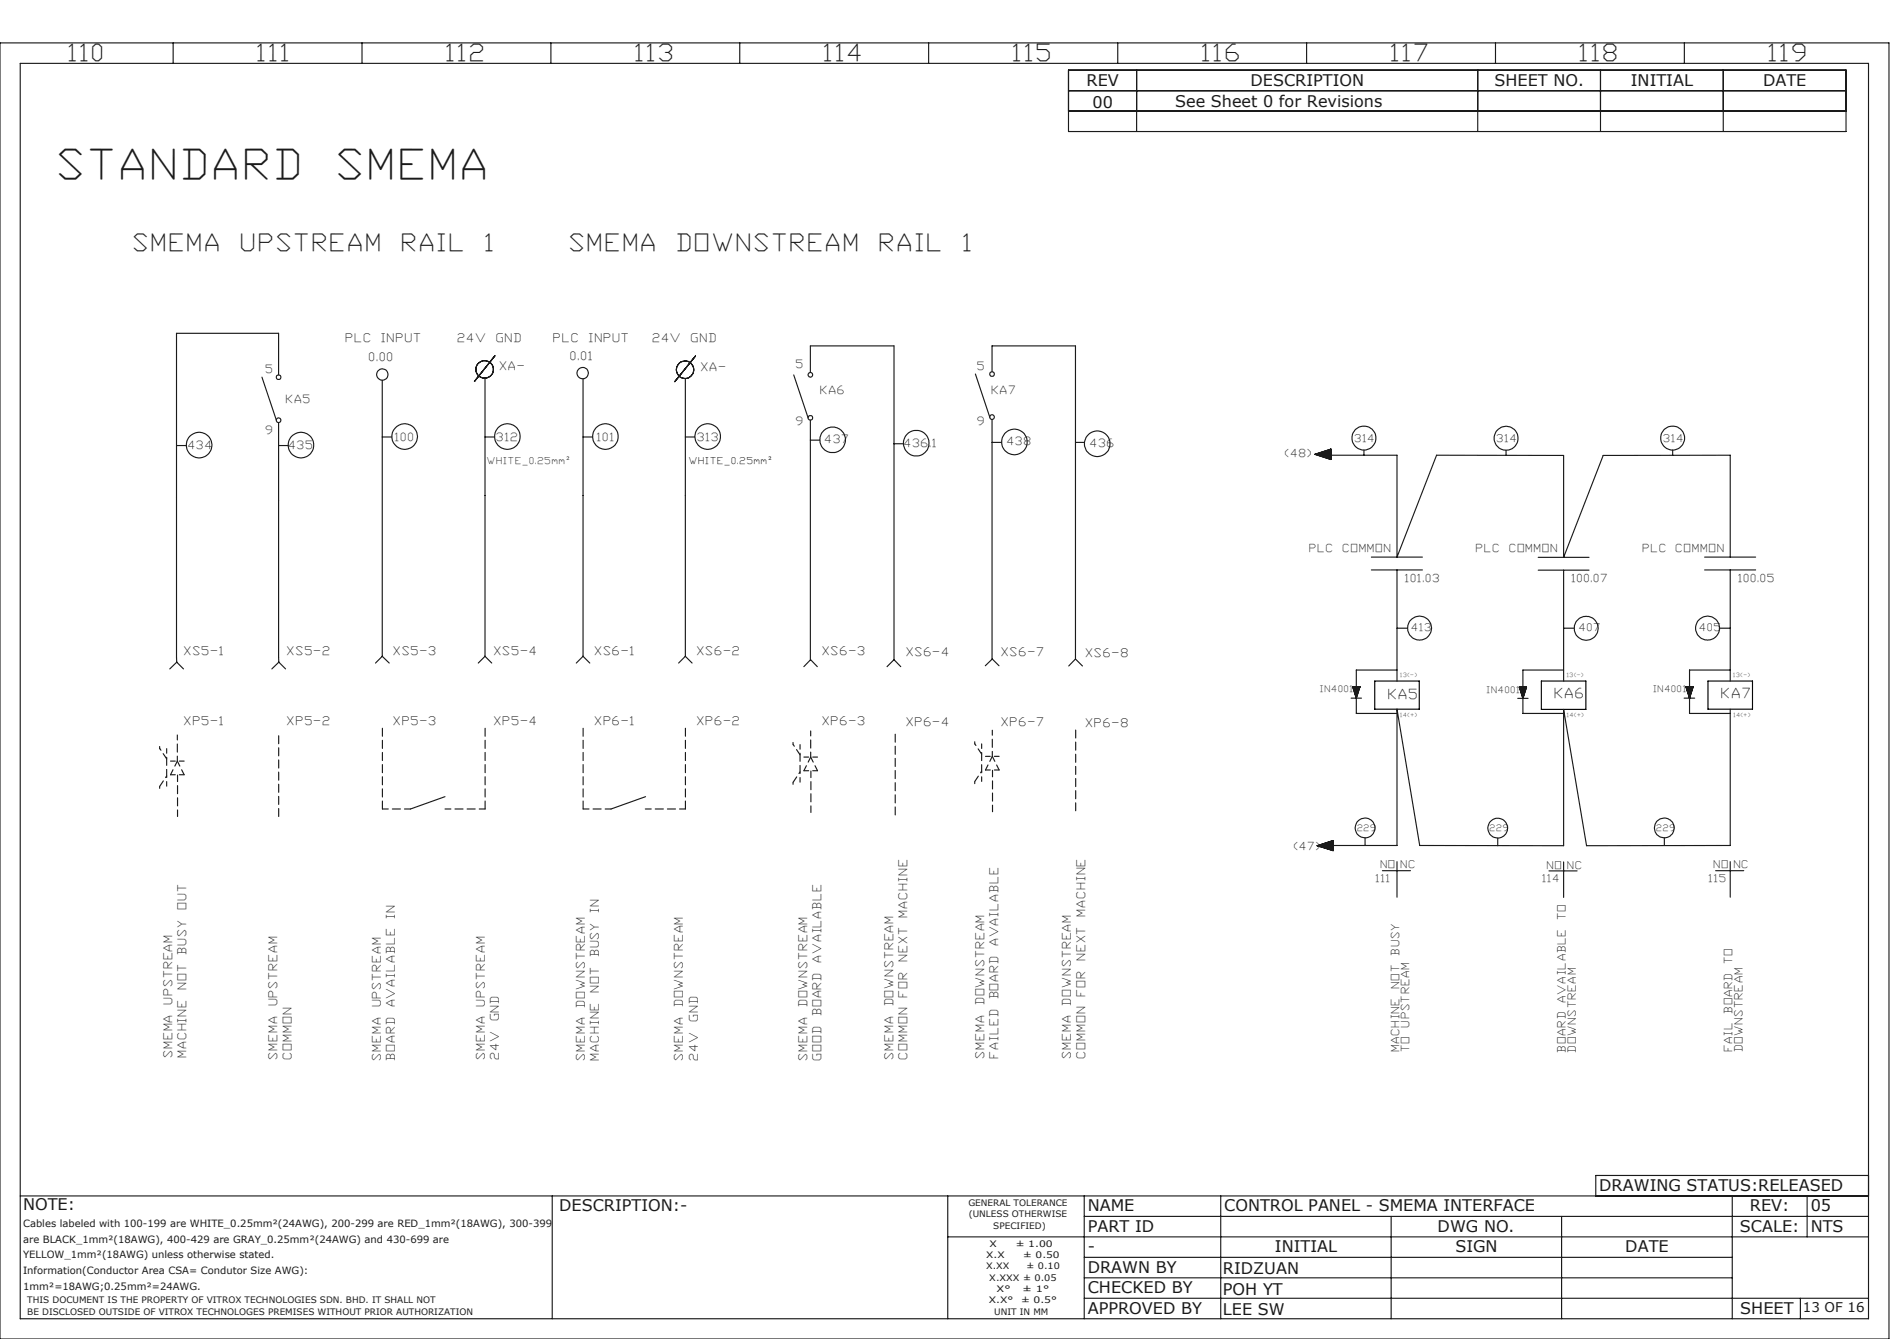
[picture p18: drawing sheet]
<svg xmlns="http://www.w3.org/2000/svg" width="297mm" height="210mm" viewBox="0 0 297 210" stroke-linecap="round" stroke-linejoin="round" font-family="sans-serif">
<defs><g id="words">
<g font-size="6.3" fill="#191924">
<text x="9.4" y="28.1">STANDARD</text>
<text x="53.3" y="28.1">SMEMA</text>
</g>
<g font-size="3.7" fill="#191924">
<text x="21.1" y="39.4">SMEMA</text>
<text x="38" y="39.4">UPSTREAM</text>
<text x="63.2" y="39.4">RAIL</text>
<text x="76.3" y="39.4">1</text>
<text x="89.5" y="39.4">SMEMA</text>
<text x="106.4" y="39.4">DOWNSTREAM</text>
<text x="138.2" y="39.4">RAIL</text>
<text x="151.3" y="39.4">1</text>
</g>
<g font-size="3.6" fill="#191924">
<text x="10.9" y="9.6">110</text>
<text x="40.5" y="9.6">111</text>
<text x="70.2" y="9.6">112</text>
<text x="99.8" y="9.6">113</text>
<text x="129.4" y="9.6">114</text>
<text x="159.1" y="9.6">115</text>
<text x="188.7" y="9.6">116</text>
<text x="218.3" y="9.6">117</text>
<text x="248" y="9.6">118</text>
<text x="277.6" y="9.6">119</text>
</g>
<g font-size="2.5" fill="#191924">
<text x="170.5" y="13.4">REV</text>
<text x="171.4" y="17">00</text>
<text x="184.4" y="16.8">See Sheet 0 for Revisions</text>
<text x="196.2" y="13.4">DESCRIPTION</text>
<text x="234.5" y="13.4">SHEET NO.</text>
<text x="255.9" y="13.4">INITIAL</text>
<text x="276.6" y="13.4">DATE</text>
<text x="3.6" y="189.7">NOTE:</text>
<text x="87.7" y="190">DESCRIPTION:-</text>
<text x="170.7" y="190">NAME</text>
<text x="192.1" y="190">CONTROL PANEL - SMEMA INTERFACE</text>
<text x="250.9" y="186.8">DRAWING STATUS:RELEASED</text>
<text x="274.6" y="190">REV:</text>
<text x="284.1" y="190">05</text>
<text x="170.7" y="193.2">PART ID</text>
<text x="170.7" y="196.4">-</text>
<text x="200" y="196.4">INITIAL</text>
<text x="225.6" y="193.2">DWG NO.</text>
<text x="228.3" y="196.4">SIGN</text>
<text x="255" y="196.4">DATE</text>
<text x="273" y="193.2">SCALE:</text>
<text x="284.1" y="193.2">NTS</text>
<text x="170.7" y="199.6">DRAWN BY</text>
<text x="170.7" y="202.8">CHECKED BY</text>
<text x="191.9" y="203.1">POH YT</text>
<text x="191.9" y="199.9">RIDZUAN</text>
<text x="170.7" y="206">APPROVED BY</text>
<text x="191.9" y="206.3">LEE SW</text>
<text x="273" y="206">SHEET</text>
</g>
<g font-size="2.1" fill="#191924">
<text x="217.9" y="109.6">KA5</text>
<text x="244" y="109.4">KA6</text>
<text x="270.2" y="109.4">KA7</text>
<text x="282.9" y="205.7">13 OF 16</text>
</g>
<g font-size="1.8" fill="#191924">
<text x="54.3" y="53.7">PLC</text>
<text x="59.9" y="53.7">INPUT</text>
<text x="71.9" y="53.7">24V</text>
<text x="77.9" y="53.7">GND</text>
<text x="86.9" y="53.7">PLC</text>
<text x="92.5" y="53.7">INPUT</text>
<text x="102.5" y="53.7">24V</text>
<text x="108.5" y="53.7">GND</text>
<text x="41.8" y="58.5">5</text>
<text x="58" y="56.6">0.00</text>
<text x="78.5" y="58">XA-</text>
<text x="89.6" y="56.5">0.01</text>
<text x="110" y="58.2">XA-</text>
<text x="125" y="57.7">5</text>
<text x="153.4" y="58.1">5</text>
<text x="45" y="63.2">KA5</text>
<text x="128.8" y="61.8">KA6</text>
<text x="155.7" y="61.7">KA7</text>
<text x="29.6" y="70.4">434</text>
<text x="41.8" y="68.1">9</text>
<text x="45.4" y="70.4">435</text>
<text x="62.1" y="69.1">100</text>
<text x="78" y="69.1">312</text>
<text x="93.8" y="69.1">101</text>
<text x="109.5" y="69.1">313</text>
<text x="125" y="66.6">9</text>
<text x="129.5" y="69.4">437</text>
<text x="141.9" y="70">436.1</text>
<text x="153.4" y="66.6">9</text>
<text x="158.1" y="69.7">438</text>
<text x="171.1" y="70">436</text>
<text x="28.9" y="102.7">XS5-1</text>
<text x="45.1" y="102.7">XS5-2</text>
<text x="61.8" y="102.7">XS5-3</text>
<text x="77.6" y="102.7">XS5-4</text>
<text x="93.4" y="102.7">XS6-1</text>
<text x="109.4" y="102.7">XS6-2</text>
<text x="129.1" y="102.8">XS6-3</text>
<text x="142.3" y="102.9">XS6-4</text>
<text x="157.2" y="102.9">XS6-7</text>
<text x="170.4" y="103.1">XS6-8</text>
<text x="28.9" y="113.6">XP5-1</text>
<text x="45.1" y="113.6">XP5-2</text>
<text x="61.8" y="113.6">XP5-3</text>
<text x="77.6" y="113.6">XP5-4</text>
<text x="93.4" y="113.6">XP6-1</text>
<text x="109.4" y="113.6">XP6-2</text>
<text x="129.1" y="113.8">XP6-3</text>
<text x="142.3" y="113.9">XP6-4</text>
<text x="157.2" y="113.9">XP6-7</text>
<text x="170.4" y="114.1">XP6-8</text>
<text x="29.2" y="142.6" transform="rotate(-90 29.2 142.6)">OUT</text>
<text x="62" y="143.9" transform="rotate(-90 62 143.9)">IN</text>
<text x="94" y="143" transform="rotate(-90 94 143)">IN</text>
<text x="142.3" y="143.8" transform="rotate(-90 142.3 143.8)">MACHINE</text>
<text x="170.3" y="143.6" transform="rotate(-90 170.3 143.6)">MACHINE</text>
<text x="29.2" y="149.6" transform="rotate(-90 29.2 149.6)">BUSY</text>
<text x="94" y="150" transform="rotate(-90 94 150)">BUSY</text>
<text x="156.6" y="148.2" transform="rotate(-90 156.6 148.2)">AVAILABLE</text>
<text x="29.2" y="155.1" transform="rotate(-90 29.2 155.1)">NOT</text>
<text x="94" y="155.6" transform="rotate(-90 94 155.6)">NOT</text>
<text x="128.8" y="150.9" transform="rotate(-90 128.8 150.9)">AVAILABLE</text>
<text x="142.3" y="150.7" transform="rotate(-90 142.3 150.7)">NEXT</text>
<text x="170.3" y="150.6" transform="rotate(-90 170.3 150.6)">NEXT</text>
<text x="27" y="157.4" transform="rotate(-90 27 157.4)">UPSTREAM</text>
<text x="43.5" y="157.7" transform="rotate(-90 43.5 157.7)">UPSTREAM</text>
<text x="59.7" y="157.8" transform="rotate(-90 59.7 157.8)">UPSTREAM</text>
<text x="62" y="157.8" transform="rotate(-90 62 157.8)">AVAILABLE</text>
<text x="76.1" y="157.7" transform="rotate(-90 76.1 157.7)">UPSTREAM</text>
<text x="78.3" y="160" transform="rotate(-90 78.3 160)">GND</text>
<text x="91.7" y="157.9" transform="rotate(-90 91.7 157.9)">DOWNSTREAM</text>
<text x="107.1" y="157.8" transform="rotate(-90 107.1 157.8)">DOWNSTREAM</text>
<text x="109.5" y="160.1" transform="rotate(-90 109.5 160.1)">GND</text>
<text x="126.6" y="157.8" transform="rotate(-90 126.6 157.8)">DOWNSTREAM</text>
<text x="128.8" y="159.2" transform="rotate(-90 128.8 159.2)">BOARD</text>
<text x="140.1" y="157.7" transform="rotate(-90 140.1 157.7)">DOWNSTREAM</text>
<text x="142.3" y="156.3" transform="rotate(-90 142.3 156.3)">FOR</text>
<text x="154.4" y="157.5" transform="rotate(-90 154.4 157.5)">DOWNSTREAM</text>
<text x="156.6" y="156.6" transform="rotate(-90 156.6 156.6)">BOARD</text>
<text x="168" y="157.5" transform="rotate(-90 168 157.5)">DOWNSTREAM</text>
<text x="170.3" y="156.2" transform="rotate(-90 170.3 156.2)">FOR</text>
<text x="27" y="165.8" transform="rotate(-90 27 165.8)">SMEMA</text>
<text x="29.2" y="165.8" transform="rotate(-90 29.2 165.8)">MACHINE</text>
<text x="43.5" y="166" transform="rotate(-90 43.5 166)">SMEMA</text>
<text x="45.7" y="166" transform="rotate(-90 45.7 166)">COMMON</text>
<text x="59.7" y="166.2" transform="rotate(-90 59.7 166.2)">SMEMA</text>
<text x="62" y="166.2" transform="rotate(-90 62 166.2)">BOARD</text>
<text x="76.1" y="166.1" transform="rotate(-90 76.1 166.1)">SMEMA</text>
<text x="78.3" y="166.1" transform="rotate(-90 78.3 166.1)">24V</text>
<text x="91.7" y="166.2" transform="rotate(-90 91.7 166.2)">SMEMA</text>
<text x="94" y="166.2" transform="rotate(-90 94 166.2)">MACHINE</text>
<text x="107.1" y="166.2" transform="rotate(-90 107.1 166.2)">SMEMA</text>
<text x="109.5" y="166.2" transform="rotate(-90 109.5 166.2)">24V</text>
<text x="126.6" y="166.2" transform="rotate(-90 126.6 166.2)">SMEMA</text>
<text x="128.8" y="166.2" transform="rotate(-90 128.8 166.2)">GOOD</text>
<text x="140.1" y="166" transform="rotate(-90 140.1 166)">SMEMA</text>
<text x="142.3" y="166" transform="rotate(-90 142.3 166)">COMMON</text>
<text x="154.4" y="165.9" transform="rotate(-90 154.4 165.9)">SMEMA</text>
<text x="156.6" y="165.9" transform="rotate(-90 156.6 165.9)">FAILED</text>
<text x="168" y="165.9" transform="rotate(-90 168 165.9)">SMEMA</text>
<text x="170.3" y="165.9" transform="rotate(-90 170.3 165.9)">COMMON</text>
</g>
<g font-size="1.7" fill="#191924">
<text x="201.7" y="71.7">(48)</text>
<text x="205.5" y="86.6">PLC</text>
<text x="210.7" y="86.6">COMMON</text>
<text x="231.7" y="86.6">PLC</text>
<text x="236.9" y="86.6">COMMON</text>
<text x="257.8" y="86.6">PLC</text>
<text x="263" y="86.6">COMMON</text>
<text x="220.5" y="91.3">101.03</text>
<text x="246.7" y="91.3">100.07</text>
<text x="272.8" y="91.3">100.05</text>
<text x="203.1" y="133.2">(47)</text>
<text x="219.5" y="149.7" transform="rotate(-90 219.5 149.7)">BUSY</text>
<text x="245.6" y="144.1" transform="rotate(-90 245.6 144.1)">TO</text>
<text x="219.5" y="154.9" transform="rotate(-90 219.5 154.9)">NOT</text>
<text x="271.8" y="151" transform="rotate(-90 271.8 151)">TO</text>
<text x="221.1" y="161" transform="rotate(-90 221.1 161)">UPSTREAM</text>
<text x="245.6" y="157.1" transform="rotate(-90 245.6 157.1)">AVAILABLE</text>
<text x="271.8" y="158.8" transform="rotate(-90 271.8 158.8)">BOARD</text>
<text x="219.5" y="164.9" transform="rotate(-90 219.5 164.9)">MACHINE</text>
<text x="221.1" y="164.9" transform="rotate(-90 221.1 164.9)">TO</text>
<text x="245.6" y="164.9" transform="rotate(-90 245.6 164.9)">BOARD</text>
<text x="247.3" y="164.9" transform="rotate(-90 247.3 164.9)">DOWNSTREAM</text>
<text x="271.8" y="164.9" transform="rotate(-90 271.8 164.9)">FAIL</text>
<text x="273.4" y="164.9" transform="rotate(-90 273.4 164.9)">DOWNSTREAM</text>
</g>
<g font-size="1.6" fill="#191924">
<text x="212.6" y="69.4">314</text>
<text x="234.9" y="69.4">314</text>
<text x="261" y="69.4">314</text>
<text x="221.5" y="98.9">413</text>
<text x="247.8" y="98.9">407</text>
<text x="266.7" y="98.9">405</text>
<text x="216.7" y="136.2">NO</text>
<text x="219.8" y="136.2">NC</text>
<text x="242.8" y="136.2">NO</text>
<text x="246" y="136.2">NC</text>
<text x="268.9" y="136.2">NO</text>
<text x="272.1" y="136.2">NC</text>
<text x="215.9" y="138.3">111</text>
<text x="242" y="138.3">114</text>
<text x="268.2" y="138.3">115</text>
<text x="3.6" y="192.4">Cables labeled with 100-199 are WHITE_0.25mm²(24AWG), 200-299 are RED_1mm²(18AWG), 300-399</text>
<text x="3.6" y="194.9">are BLACK_1mm²(18AWG), 400-429 are GRAY_0.25mm²(24AWG) and 430-699 are</text>
<text x="3.6" y="197.3">YELLOW_1mm²(18AWG) unless otherwise stated.</text>
<text x="3.6" y="199.8">Information(Conductor Area CSA= Condutor Size AWG):</text>
<text x="3.6" y="202.3">1mm²=18AWG;0.25mm²=24AWG.</text>
</g>
<text font-size="1.5" fill="#191924" x="76.5" y="72.7">WHITE_0.25mm²</text>
<text font-size="1.5" x="108.2" y="72.7">WHITE_0.25mm²</text>
<g font-size="1.4" fill="#191924">
<text x="207.2" y="108.6">IN4001</text>
<text x="233.3" y="108.6">IN4001</text>
<text x="259.5" y="108.6">IN4001</text>
<text x="213" y="130.3">229</text>
<text x="233.8" y="130.4">229</text>
<text x="260" y="130.3">229</text>
<text x="151.9" y="189.1">GENERAL TOLERANCE</text>
<text x="152" y="190.9">(UNLESS OTHERWISE</text>
<text x="154.7" y="197.3">X.X</text>
<text x="155.2" y="195.5">X</text>
<text x="155.8" y="192.7">SPECIFIED)</text>
<text x="159.4" y="195.5">± 1.00</text>
<text x="160.5" y="197.3">± 0.50</text>
<text x="154.7" y="199.1">X.XX</text>
<text x="155.2" y="200.9">X.XXX ± 0.05</text>
<text x="156.4" y="202.6">X°</text>
<text x="160.4" y="202.6">± 1°</text>
<text x="161.1" y="199.1">± 0.10</text>
<text x="4.3" y="204.4">THIS DOCUMENT IS THE PROPERTY OF VITROX TECHNOLOGIES SDN. BHD. IT SHALL NOT</text>
<text x="4.3" y="206.2">BE DISCLOSED OUTSIDE OF VITROX TECHNOLOGES PREMISES WITHOUT PRIOR AUTHORIZATION</text>
<text x="155.2" y="204.4">X.X°</text>
<text x="156" y="206.2">UNIT IN MM</text>
<text x="160.2" y="204.4">± 0.5°</text>
</g>
<g font-size=".9" fill="#191924">
<text x="219.7" y="106.1">13(-)</text>
<text x="245.9" y="106.1">13(-)</text>
<text x="272" y="106.1">13(-)</text>
<text x="219.7" y="112.5">14(+)</text>
<text x="245.9" y="112.5">14(+)</text>
<text x="272" y="112.5">14(+)</text>
</g>
</g></defs>
<g fill="none" stroke="#191924" stroke-width=".18">
<path d="M0 6.7h296.4v203.3h-296.4zM3.2 9.9h290v196.9h-290zM27.2 6.7v3.2M56.8 6.7v3.2M86.4 6.7v3.2M116.1 6.7v3.2M145.7 6.7v3.2M167.6 11h122v9.6h-122zM167.6 14.2h122M167.6 17.4h122M175.4 6.7v3.2M178.3 11v9.6"/>
<path d="M205 6.7v3.2M231.8 11v9.6M234.6 6.7v3.2M251.1 11v9.6M264.3 6.7v3.2M270.4 11v9.6M41.1 59.2l2.3 6.7M43.7 58.8v-6.5h-16v51.5M60 59.6v43.3M76.1 59.4v43.5M77.6 55.8l-3.2 4M91.5 59.4v43.5"/>
<path d="M107.5 59.4v43.5M109.1 55.8l-3.2 4.1M124.5 58.8l2.3 6.7M127.1 58.4v-4.2h13.2v49.2M153 58.7l2.3 6.7M155.6 58.3v-4.1h13.1v49.1M27.7 69.9h1.5M43.7 69.9h1.5M43.7 66.3v37.5M60 68.5h1.5M76.1 68.5h1.5M91.5 68.5h1.5"/>
<path d="M107.5 68.5h1.5M127.1 69h1.5M127.1 65.9v37.5M140.2 69.6h1.5M155.6 65.8v37.5M155.6 69.4h1.5M168.7 69.4h1.4M206.3 71.3l2.5-.9v1.7zM208.8 71.4h10.4v16l6.2-16h19.9v16l6.2-16h20v16M214 70.6v.8M236.3 70.6v.8M262.4 70.6v.8"/>
<path d="M215.2 87.4h8M215.2 89.4h8M219.2 89.4v17.4M219.2 98.5h1.6M241.3 89.4h8M241.3 87.4h8M245.3 89.4v17.4M245.3 98.5h1.7M267.4 87.4h8M267.4 89.4h8M269.8 98.5h1.7M271.5 89.4v17.4"/>
<path d="M25 117.1v.3M27.7 103.8l-1.1 1.1M27.7 103.8l1.1 1.1M43.7 103.8l1.1 1.1M43.7 103.8l-1 1.1M60 102.9l-1.1 1.1M60 102.9l1.1 1.1M76.1 102.9l1.1 1.1M76.1 102.9l-1.1 1.1M91.5 102.9l-1.1 1.1M91.5 102.9l1 1.1M107.5 102.9l-1 1.1"/>
<path d="M107.5 102.9l1.1 1.1M124.4 116.4v.4M126.1 104.6l1.1-1.1 1 1.1M139.2 104.6l1.1-1.1 1 1.1M152.9 116.3v.4M154.6 104.4l1.1-1 1 1M167.7 104.4l1-1 1.1 1M212 109.5h1.6M212.2 107.7h1.2l-.6 1.8zM219.2 105.1h-6.4v6.8h6.4M238.1 109.5h1.6M238.4 107.8h1.1l-.6 1.7z"/>
<path d="M245.3 105.1h-6.4v6.8h6.4M264.2 109.5h1.7M264.5 107.7h1.1l-.5 1.8zM271.5 111.2v21.4h-22.6l-3.6-21.3v21.3h-22.6l-3.5-21.4v21.4h-10M271.5 105.1h-6.4v6.8h6.4M25 123.3v.3M69.8 124.9l-5.4 2M101.3 124.9l-5.5 2M124.4 122.7v.3M152.9 122.6v.3M206.7 132.6l2.5-.8v1.6zM214.2 131.4v1.2"/>
<path d="M216.9 136.6h4.4M219.2 135.1v5.6M235 131.4v1.2M243 136.6h4.4M245.3 135.2v5.5M261.1 131.4v1.2M269.2 136.6h4.4M271.5 135.1v5.6M3.2 187.6h290M86.6 187.6v19.2M148.7 194h144.5M148.7 187.6v19.2"/>
<path d="M170.1 197.2h101.7M170.1 190.8h123.1M170.1 187.6v19.2M191.5 187.6v19.2M218.3 190.8v16M245 190.8v16M271.8 187.6v19.2M283.5 187.6v6.4M293.2 184.4h-42.8v3.2M170.1 203.6h123.1M170.1 200.4h101.7M282.5 203.6v3.2"/>
<circle cx="43.7" cy="59.2" r=".36"/>
<circle cx="60" cy="58.7" r=".89"/>
<circle cx="76" cy="57.9" r="1.36"/>
<circle cx="91.4" cy="58.5" r=".89"/>
<circle cx="107.5" cy="58" r="1.39"/>
<circle cx="127.1" cy="58.8" r=".36"/>
<circle cx="155.6" cy="58.7" r=".36"/>
<circle cx="31.3" cy="69.8" r="2"/>
<circle cx="43.7" cy="65.9" r=".36"/>
<circle cx="47.2" cy="69.8" r="1.99"/>
<circle cx="63.5" cy="68.5" r="2"/>
<circle cx="79.6" cy="68.5" r="2"/>
<circle cx="95" cy="68.5" r="2"/>
<circle cx="111" cy="68.5" r="2"/>
<circle cx="127.1" cy="65.5" r=".36"/>
<circle cx="130.6" cy="69" r="2"/>
<circle cx="143.8" cy="69.5" r="2.01"/>
<circle cx="155.6" cy="65.4" r=".36"/>
<circle cx="159.1" cy="69.3" r="2"/>
<circle cx="172.2" cy="69.6" r="2"/>
<circle cx="214" cy="68.7" r="1.88"/>
<circle cx="236.3" cy="68.7" r="1.87"/>
<circle cx="262.4" cy="68.7" r="1.88"/>
<circle cx="222.7" cy="98.5" r="1.88"/>
<circle cx="248.9" cy="98.5" r="1.88"/>
<circle cx="267.9" cy="98.5" r="1.87"/>
<circle cx="214.2" cy="129.8" r="1.55"/>
<circle cx="235" cy="129.9" r="1.55"/>
<circle cx="261.1" cy="129.8" r="1.55"/>
</g>
<path d="M215.7 106.8h7v4.4h-7zM241.8 106.8h7v4.5h-7zM268 106.8h7v4.4h-7z" fill="none" stroke="#000" stroke-width=".18"/>
<path d="M43.7 128.1v-12.7M60 126.9v-12.7M76.1 126.9v-12.7M91.5 126.9v-12.7M107.5 126.9v-12.7M140.5 127.8v-12.6M168.8 127.2v-12.7" fill="none" stroke="#191924" stroke-width=".18" stroke-dasharray="1.3 .6"/>
<path d="M27.9 121.6v6.5M127.2 120.9v6.5M155.7 120.8v6.5" fill="none" stroke="#191924" stroke-width=".18" stroke-dasharray="1.3 .6" stroke-dashoffset=".2"/>
<path d="M27.8 115.3v4.1M28.9 119.4h-2.1M127.2 114.6v4.1M128.3 118.7h-2.2M155.7 114.5v4.1M156.8 118.6h-2.2M26.1 123.3v-5.9M28.9 121.5h-2.1M125.5 122.7v-5.9M128.3 120.9h-2.2M154 122.6v-5.9M156.8 120.8h-2.2" fill="none" stroke="#191924" stroke-width=".18" stroke-dasharray="1.3 .6" stroke-dashoffset=".5"/>
<path d="M25.1 117.4l1 1.6M124.5 116.8l1 1.6M152.9 116.7l1.1 1.6M26.1 121.7l-1 1.6M125.5 121.1l-1 1.6M154 120.9l-1.1 1.7" fill="none" stroke="#191924" stroke-width=".18" stroke-dasharray="1.3 .6" stroke-dashoffset="1"/>
<path d="M27.8 119.4l-1 2.1M127.2 118.7l-1.1 2.2M155.7 118.6l-1.1 2.2M28.9 121.5l-1.1-2.1M128.3 120.9l-1.1-2.2M156.8 120.8l-1.1-2.2" fill="none" stroke="#191924" stroke-width=".18" stroke-dasharray="1.3 .6" stroke-dashoffset=".4"/>
<path d="M64.4 126.9h-4.4M69.8 126.9h6.3M95.9 126.9h-4.4M101.2 126.9h6.3" fill="none" stroke="#191924" stroke-width=".18" stroke-dasharray="1.3 .6" stroke-dashoffset=".3"/>
<path d="M206.7 132.6l2.5 .8v-1.6zM206.3 71.3l2.5 .8v-1.7zM212.2 107.7l.6 1.8v-1.8zM212.8 107.7v1.8l.6-1.8zM238.4 107.8l.5 1.7v-1.7zM238.9 107.8v1.7l.6-1.7zM264.5 107.7l.6 1.8v-1.8zM265.1 107.7v1.8l.5-1.8z" fill-rule="evenodd" fill="#191924"/>
<use href="#words"/>
</svg>
